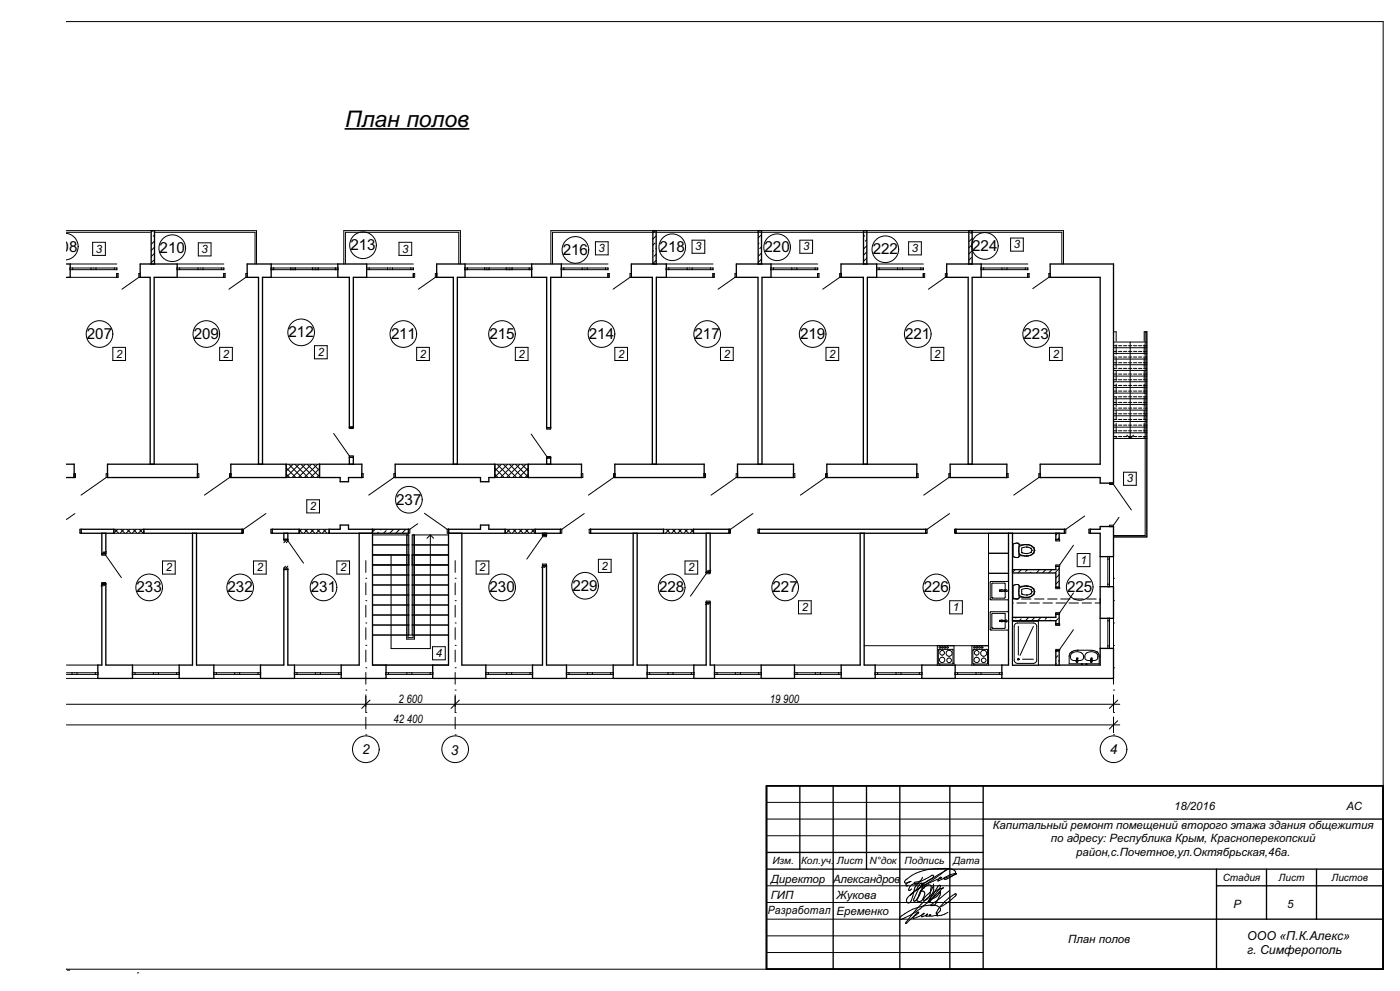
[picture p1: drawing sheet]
<svg xmlns="http://www.w3.org/2000/svg" width="420mm" height="297mm" viewBox="0 0 420 297" stroke-linecap="round" stroke-linejoin="round" font-family="sans-serif">
<defs><g id="words">
<text font-size="6.9" x="103.6" y="37.9">План полов</text>
<g font-size="4.6">
<text x="15.7" y="75.4">208</text>
<text x="47.9" y="75.9">210</text>
<text x="105.1" y="75">213</text>
<text x="168.8" y="76.4">216</text>
<text x="197.9" y="75.6">218</text>
<text x="229.3" y="75.6">220</text>
<text x="261.8" y="76.2">222</text>
<text x="291.7" y="75.2">224</text>
<text x="26.1" y="101.6">207</text>
<text x="58.1" y="101.6">209</text>
<text x="86.6" y="101.1">212</text>
<text x="117.4" y="101.6">211</text>
<text x="146.8" y="101.6">215</text>
<text x="176.7" y="101.6">214</text>
<text x="208.4" y="101.6">217</text>
<text x="240" y="101.6">219</text>
<text x="271.5" y="101.6">221</text>
<text x="307.1" y="101.6">223</text>
<text x="118.9" y="151.2">237</text>
<text x="41" y="177.5">233</text>
<text x="68.3" y="177.5">232</text>
<text x="93.3" y="177.5">231</text>
<text x="146.9" y="177.5">230</text>
<text x="171.7" y="177">229</text>
<text x="197.7" y="177.5">228</text>
<text x="231.8" y="177.5">227</text>
<text x="277.1" y="177.5">226</text>
<text x="320.1" y="177.4">225</text>
</g>
<g font-size="4.1">
<text x="108.6" y="225.9">2</text>
<text x="135.2" y="226.3">3</text>
<text x="332.9" y="225.9">4</text>
</g>
<g font-size="3.7">
<text x="374.1" y="281.8">ООО «П.К.Алекс»</text>
<text x="374.1" y="286">г. Симферополь</text>
</g>
<g font-size="3.5">
<text x="119.6" y="210.6">2 600</text>
<text x="230.9" y="210.6">19 900</text>
<text x="118" y="216.7">42 400</text>
</g>
<g font-size="3.4">
<text x="28.8" y="75.7">3</text>
<text x="60.5" y="75.8">3</text>
<text x="120.7" y="75.7">3</text>
<text x="179.6" y="75.5">3</text>
<text x="208.6" y="75">3</text>
<text x="240.9" y="75">3</text>
<text x="273.5" y="75.5">3</text>
<text x="304.1" y="74.4">3</text>
<text x="34.8" y="107.2">2</text>
<text x="66.9" y="107.2">2</text>
<text x="95.3" y="106.7">2</text>
<text x="126" y="107.2">2</text>
<text x="155.6" y="107.2">2</text>
<text x="185.4" y="107.2">2</text>
<text x="217.1" y="107.2">2</text>
<text x="248.8" y="107.2">2</text>
<text x="280.3" y="107.2">2</text>
<text x="315.8" y="107.2">2</text>
<text x="338" y="144.6">3</text>
<text x="93" y="152.9">2</text>
<text x="49.7" y="171.2">2</text>
<text x="77" y="171.2">2</text>
<text x="102" y="171.2">2</text>
<text x="143.8" y="171.2">2</text>
<text x="180.5" y="170.7">2</text>
<text x="206.5" y="171.2">2</text>
<text x="324.1" y="169">1</text>
<text x="240.5" y="183.1">2</text>
<text x="285.9" y="183.1">1</text>
<text x="130.7" y="196.9">4</text>
<text x="352.2" y="242.7">18/2016</text>
<text x="403.9" y="242.7">АС</text>
<text x="297.9" y="248.5">Капитальный ремонт помещений второго этажа здания общежития</text>
<text x="315.2" y="252.5">по адресу: Республика Крым, Красноперекопский</text>
<text x="322.8" y="256.4">район,с.Почетное,ул.Октябрьская,46а.</text>
<text x="231.2" y="264.6">Директор Александров</text>
<text x="231.2" y="269.4">ГИП</text>
<text x="251" y="269.5">Жукова</text>
<text x="230.3" y="274.1">Разработал</text>
<text x="251" y="274.1">Еременко</text>
<text x="370.1" y="272.1">Р</text>
<text x="386.1" y="272.1">5</text>
<text x="320.4" y="282.7">План полов</text>
</g>
<g font-size="3">
<text x="231.7" y="259">Изм.</text>
<text x="240.3" y="259">Кол.уч.</text>
<text x="251.1" y="259">Лист</text>
<text x="260.9" y="259">N°док</text>
<text x="271.3" y="259">Подпись</text>
<text x="286" y="259">Дата</text>
<text x="366.8" y="264">Стадия</text>
<text x="383.6" y="264">Лист</text>
<text x="399.5" y="264">Листов</text>
</g>
<text font-size="1.4" fill="#fff" x="19.8" y="292.1">GSPublisherEngine 0.43.100.64</text>
</g></defs>
<path d="M41.6 291.5l-.4 .1" fill="none" stroke="#000" stroke-width=".3"/>
<path d="M89.8 158.6h9v1.2h-9z" fill-rule="evenodd" fill="#fff"/>
<g fill="none" stroke="#000" stroke-width=".3">
<path d="M89.8 158.8l1 1M89.8 158.6h9v1.2h-9zM90.5 158.6l-.7 .8M91.4 158.6l1.2 1.2M92.3 158.6l-1.2 1.2M93.2 158.6l1.2 1.2M94.2 158.6l-1.2 1.2M95.1 158.6l1.2 1.2M96 158.6l-1.2 1.2M96.9 158.6l1.2 1.2M97.9 158.6l-1.2 1.2M98.7 158.6h.1"/>
<path d="M98.8 159.6l-.3 .2"/>
</g>
<path d="M199.1 158.6h9v1.2h-9z" fill-rule="evenodd" fill="#fff"/>
<path d="M199.1 159.6l.1 .2M199.1 158.6h9v1.2h-9zM199.9 158.6l1.2 1.2M200.8 158.6l-1.2 1.2M201.7 158.6l1.2 1.2M202.7 158.6l-1.2 1.2M203.5 158.6l1.2 1.2M204.5 158.6l-1.2 1.2M205.4 158.6l1.2 1.2M206.3 158.6l-1.2 1.2M207.2 158.6l.9 .9M208.1 158.7l-1.1 1.1" fill="none" stroke="#000" stroke-width=".3"/>
<path d="M85.9 139.1h10v4h-10z" fill-rule="evenodd" fill="#fff"/>
<g fill="none" stroke="#000" stroke-width=".3">
<path d="M85.9 139.1h10v4h-10zM86.1 139.1l-.2 .3M86.6 139.1l4 4M87.9 139.1l-2 2.1M88.4 139.1l4 4M89.8 139.1l-3.9 4M90.3 139.1l4 4M91.6 139.1l-4 4M92.1 139.1l3.8 3.8M93.5 139.1l-4 4M94 139.1l1.9 1.9M95.3 139.1l-4 4"/>
<path d="M95.8 139.1l.1 .1M85.9 140.2l2.9 2.9M85.9 142l1 1.1M95.9 142.2l-.9 .9M95.9 140.4l-2.8 2.7"/>
</g>
<path d="M148.5 139.1h10v4h-10z" fill-rule="evenodd" fill="#fff"/>
<g fill="none" stroke="#000" stroke-width=".3">
<path d="M148.5 139.1h10v4h-10zM148.6 139.1l-.1 .2M149.1 139.1l4 4M150.5 139.1l-2 2M151 139.1l4 4M152.3 139.1l-3.8 3.9M152.8 139.1l4 4M154.1 139.1l-4 4M154.6 139.1l3.9 3.8M156 139.1l-4 4M156.5 139.1l2 2M157.8 139.1l-4 4"/>
<path d="M158.3 139.1l.2 .2M148.5 140.3l2.8 2.8M148.5 142.1l.9 1M158.5 142.2l-1 .9M158.5 140.3l-2.8 2.8"/>
</g>
<path d="M151.6 158.6h9v1.2h-9z" fill-rule="evenodd" fill="#fff"/>
<path d="M151.6 158.6h9v1.2h-9zM152.1 158.6l1.2 1.2M153 158.6l-1.2 1.2M153.9 158.6l1.2 1.2M154.9 158.6l-1.2 1.2M155.7 158.6l1.2 1.2M156.7 158.6l-1.2 1.2M157.6 158.6l1.2 1.2M158.5 158.6l-1.2 1.2M159.4 158.6l1.2 1.2M160.4 158.6l-1.2 1.2" fill="none" stroke="#000" stroke-width=".3"/>
<path d="M34.2 158.6h9v1.2h-9z" fill-rule="evenodd" fill="#fff"/>
<path d="M34.2 158.6h9v1.2h-9zM34.4 158.6l1.2 1.2M35.4 158.6l-1.2 1.2M36.2 158.6l1.2 1.2M37.2 158.6l-1.2 1.2M38.1 158.6l1.2 1.2M39 158.6l-1.2 1.2M39.9 158.6l1.2 1.2M40.9 158.6l-1.2 1.2M41.8 158.6l1.2 1.2M42.7 158.6l-1.2 1.2" fill="none" stroke="#000" stroke-width=".3"/>
<g fill="#fff">
<path d="M294.4 79.1h14v4h-14z" fill-rule="evenodd"/>
<path d="M263 79.1h14v4h-14z" fill-rule="evenodd"/>
<path d="M231.3 79.1h14v4h-14z" fill-rule="evenodd"/>
<path d="M199.9 79.1h14v4h-14z" fill-rule="evenodd"/>
<path d="M168.4 79.1h14v4h-14z" fill-rule="evenodd"/>
<path d="M139.5 79.1h20v4h-20z" fill-rule="evenodd"/>
<path d="M110 79.1h14v4h-14z" fill-rule="evenodd"/>
<path d="M81.4 79.1h20v4h-20z" fill-rule="evenodd"/>
<path d="M53.2 79.1h14v4h-14z" fill-rule="evenodd"/>
<path d="M21.1 79.1h14v4h-14z" fill-rule="evenodd"/>
</g>
<g fill="none" stroke="#000" stroke-width=".4">
<path d="M19.9 79.1h1.2v4h-1.2M45.1 79.1h-3v4h3M46.3 79.1h6.9v4h-6.9M195.7 79.1h-6.3v4h6.3M196.9 79.1h3v4h-3M227.4 79.1h-6.5v4h6.5M228.6 79.1h2.7v4h-2.7M259 79.1h-6.7v4h6.7M260.2 79.1h2.8v4h-2.8M290.5 79.1h-6.5v4h6.5M291.7 79.1h2.7v4h-2.7M334.1 79.1h-19v4h15"/>
<path d="M77.6 83.1h-3.4v-4h7.2v4h-2.6M104.8 83.1h-3.4v-4h8.6v4h-4M136 83.1h-5v-4h8.5v4h-2.3M164 83.1h-4.5v-4h8.9v4h-3.2"/>
</g>
<path d="M294.4 79.1h14M294.4 83.1h14" fill="none" stroke="#000" stroke-width=".3"/>
<g fill="#fff">
<path d="M294.4 80.3h.7v.5h-.7z" fill-rule="evenodd"/>
<path d="M300.6 80.3h.8v.5h-.8z" fill-rule="evenodd"/>
<path d="M295.1 80.3h5.5v.5h-5.5z" fill-rule="evenodd"/>
<path d="M301.4 80.3h.7v.5h-.7z" fill-rule="evenodd"/>
<path d="M307.6 80.3h.8v.5h-.8z" fill-rule="evenodd"/>
<path d="M302.1 80.3h5.5v.5h-5.5z" fill-rule="evenodd"/>
</g>
<path d="M263 79.1h14M263 83.1h14M294.4 80.3h14M294.4 80.8h14M295.1 80.3v.5M300.6 80.3v.5M302.1 80.3v.5M307.6 80.3v.5" fill="none" stroke="#000" stroke-width=".3"/>
<path d="M294.4 80.3v.5M308.4 80.3v.5" fill="none" stroke="#000" stroke-width=".4"/>
<g fill="#fff">
<path d="M263 80.3h.8v.5h-.8z" fill-rule="evenodd"/>
<path d="M269.3 80.3h.7v.5h-.7z" fill-rule="evenodd"/>
<path d="M263.8 80.3h5.5v.5h-5.5z" fill-rule="evenodd"/>
<path d="M270 80.3h.8v.5h-.8z" fill-rule="evenodd"/>
<path d="M276.3 80.3h.7v.5h-.7z" fill-rule="evenodd"/>
<path d="M270.8 80.3h5.5v.5h-5.5z" fill-rule="evenodd"/>
</g>
<path d="M231.3 79.1h14M231.3 83.1h14M263 80.3h14M263 80.8h14M263.8 80.3v.5M269.3 80.3v.5M270.8 80.3v.5M276.3 80.3v.5" fill="none" stroke="#000" stroke-width=".3"/>
<path d="M263 80.3v.5M277 80.3v.5" fill="none" stroke="#000" stroke-width=".4"/>
<g fill="#fff">
<path d="M231.3 80.3h.8v.5h-.8z" fill-rule="evenodd"/>
<path d="M237.6 80.3h.7v.5h-.7z" fill-rule="evenodd"/>
<path d="M232.1 80.3h5.5v.5h-5.5z" fill-rule="evenodd"/>
<path d="M238.3 80.3h.8v.5h-.8z" fill-rule="evenodd"/>
<path d="M244.6 80.3h.7v.5h-.7z" fill-rule="evenodd"/>
<path d="M239.1 80.3h5.5v.5h-5.5z" fill-rule="evenodd"/>
</g>
<path d="M199.9 79.1h14M199.9 83.1h14M231.3 80.3h14M231.3 80.8h14M232.1 80.3v.5M237.6 80.3v.5M239.1 80.3v.5M244.6 80.3v.5" fill="none" stroke="#000" stroke-width=".3"/>
<path d="M231.3 80.3v.5M245.3 80.3v.5" fill="none" stroke="#000" stroke-width=".4"/>
<g fill="#fff">
<path d="M199.9 80.3h.8v.5h-.8z" fill-rule="evenodd"/>
<path d="M206.2 80.3h.7v.5h-.7z" fill-rule="evenodd"/>
<path d="M200.7 80.3h5.5v.5h-5.5z" fill-rule="evenodd"/>
<path d="M206.9 80.3h.8v.5h-.8z" fill-rule="evenodd"/>
<path d="M213.2 80.3h.7v.5h-.7z" fill-rule="evenodd"/>
<path d="M207.7 80.3h5.5v.5h-5.5z" fill-rule="evenodd"/>
</g>
<path d="M168.4 79.1h14M168.4 83.1h14M199.9 80.3h14M199.9 80.8h14M200.7 80.3v.5M206.2 80.3v.5M207.7 80.3v.5M213.2 80.3v.5" fill="none" stroke="#000" stroke-width=".3"/>
<path d="M199.9 80.3v.5M213.9 80.3v.5" fill="none" stroke="#000" stroke-width=".4"/>
<g fill="#fff">
<path d="M168.4 80.3h.8v.5h-.8z" fill-rule="evenodd"/>
<path d="M174.7 80.3h.7v.5h-.7z" fill-rule="evenodd"/>
<path d="M169.2 80.3h5.5v.5h-5.5z" fill-rule="evenodd"/>
<path d="M175.4 80.3h.8v.5h-.8z" fill-rule="evenodd"/>
<path d="M181.7 80.3h.7v.5h-.7z" fill-rule="evenodd"/>
<path d="M176.2 80.3h5.5v.5h-5.5z" fill-rule="evenodd"/>
</g>
<path d="M139.5 79.1h20M139.5 83.1h20M168.4 80.3h14M168.4 80.8h14M169.2 80.3v.5M174.7 80.3v.5M176.2 80.3v.5M181.7 80.3v.5" fill="none" stroke="#000" stroke-width=".3"/>
<path d="M168.4 80.3v.5M182.4 80.3v.5" fill="none" stroke="#000" stroke-width=".4"/>
<g fill="#fff">
<path d="M139.5 80.3h.8v.5h-.8z" fill-rule="evenodd"/>
<path d="M145.4 80.3h.7v.5h-.7z" fill-rule="evenodd"/>
<path d="M140.3 80.3h5.1v.5h-5.1z" fill-rule="evenodd"/>
<path d="M146.1 80.3h.6v.5h-.6z" fill-rule="evenodd"/>
<path d="M151.9 80.3h.8v.5h-.8z" fill-rule="evenodd"/>
<path d="M146.7 80.3h5.2v.5h-5.2z" fill-rule="evenodd"/>
<path d="M152.7 80.3h.9v.5h-.9z" fill-rule="evenodd"/>
<path d="M158.8 80.3h.7v.5h-.7z" fill-rule="evenodd"/>
<path d="M153.6 80.3h5.2v.5h-5.2z" fill-rule="evenodd"/>
</g>
<path d="M139.5 80.3h.8v.5h-.8M145.4 80.3h1.3v.5h-1.3zM151.9 80.3h1.7v.5h-1.7zM159.5 80.3h-.7v.5h.7" fill="none" stroke="#000" stroke-width=".35"/>
<path d="M110 79.1h14M110 83.1h14M140.3 80.3h5.1M140.3 80.8h5.1M146.7 80.3h5.2M146.7 80.8h5.2M153.6 80.3h5.2M153.6 80.8h5.2" fill="none" stroke="#000" stroke-width=".3"/>
<path d="M139.5 80.3v.5M159.5 80.3v.5" fill="none" stroke="#000" stroke-width=".4"/>
<g fill="#fff">
<path d="M110 80.3h.8v.5h-.8z" fill-rule="evenodd"/>
<path d="M116.3 80.3h.7v.5h-.7z" fill-rule="evenodd"/>
<path d="M110.8 80.3h5.5v.5h-5.5z" fill-rule="evenodd"/>
<path d="M117 80.3h.8v.5h-.8z" fill-rule="evenodd"/>
<path d="M123.3 80.3h.7v.5h-.7z" fill-rule="evenodd"/>
<path d="M117.8 80.3h5.5v.5h-5.5z" fill-rule="evenodd"/>
</g>
<path d="M81.4 79.1h20M81.4 83.1h20M110 80.3h14M110 80.8h14M110.8 80.3v.5M116.3 80.3v.5M117.8 80.3v.5M123.3 80.3v.5" fill="none" stroke="#000" stroke-width=".3"/>
<path d="M110 80.3v.5M124 80.3v.5" fill="none" stroke="#000" stroke-width=".4"/>
<g fill="#fff">
<path d="M81.4 80.3h.7v.5h-.7z" fill-rule="evenodd"/>
<path d="M87.2 80.3h.7v.5h-.7z" fill-rule="evenodd"/>
<path d="M82.1 80.3h5.1v.5h-5.1z" fill-rule="evenodd"/>
<path d="M87.9 80.3h.7v.5h-.7z" fill-rule="evenodd"/>
<path d="M93.7 80.3h.9v.5h-.9z" fill-rule="evenodd"/>
<path d="M88.6 80.3h5.1v.5h-5.1z" fill-rule="evenodd"/>
<path d="M94.6 80.3h.9v.5h-.9z" fill-rule="evenodd"/>
<path d="M100.6 80.3h.8v.5h-.8z" fill-rule="evenodd"/>
<path d="M95.5 80.3h5.1v.5h-5.1z" fill-rule="evenodd"/>
</g>
<path d="M81.4 80.3h.7v.5h-.7M87.2 80.3h1.4v.5h-1.4zM93.7 80.3h1.8v.5h-1.8zM101.4 80.3h-.8v.5h.8" fill="none" stroke="#000" stroke-width=".35"/>
<path d="M53.2 79.1h14M53.2 83.1h14M82.1 80.3h5.1M82.1 80.8h5.1M88.6 80.3h5.1M88.6 80.8h5.1M95.5 80.3h5.1M95.5 80.8h5.1" fill="none" stroke="#000" stroke-width=".3"/>
<path d="M81.4 80.3v.5M101.4 80.3v.5" fill="none" stroke="#000" stroke-width=".4"/>
<g fill="#fff">
<path d="M53.2 80.3h.7v.5h-.7z" fill-rule="evenodd"/>
<path d="M59.4 80.3h.8v.5h-.8z" fill-rule="evenodd"/>
<path d="M53.9 80.3h5.5v.5h-5.5z" fill-rule="evenodd"/>
<path d="M60.2 80.3h.7v.5h-.7z" fill-rule="evenodd"/>
<path d="M66.4 80.3h.8v.5h-.8z" fill-rule="evenodd"/>
<path d="M60.9 80.3h5.5v.5h-5.5z" fill-rule="evenodd"/>
</g>
<path d="M21.1 79.1h14M21.1 83.1h14M53.2 80.3h14M53.2 80.8h14M53.9 80.3v.5M59.4 80.3v.5M60.9 80.3v.5M66.4 80.3v.5" fill="none" stroke="#000" stroke-width=".3"/>
<path d="M53.2 80.3v.5M67.2 80.3v.5" fill="none" stroke="#000" stroke-width=".4"/>
<g fill="#fff">
<path d="M21.1 80.3h.7v.5h-.7z" fill-rule="evenodd"/>
<path d="M27.3 80.3h.8v.5h-.8z" fill-rule="evenodd"/>
<path d="M21.8 80.3h5.5v.5h-5.5z" fill-rule="evenodd"/>
<path d="M28.1 80.3h.7v.5h-.7z" fill-rule="evenodd"/>
<path d="M34.3 80.3h.8v.5h-.8z" fill-rule="evenodd"/>
<path d="M28.8 80.3h5.5v.5h-5.5z" fill-rule="evenodd"/>
</g>
<path d="M21.1 80.3h14M21.1 80.8h14M21.8 80.3v.5M27.3 80.3v.5M28.8 80.3v.5M34.3 80.3v.5" fill="none" stroke="#000" stroke-width=".3"/>
<path d="M21.1 80.3v.5M35.1 80.3v.5" fill="none" stroke="#000" stroke-width=".4"/>
<path d="M308.8 83.1l.2 1.8 .8 1.6" fill="none" stroke="#fff" stroke-width=".3"/>
<g fill="#fff">
<path d="M308.4 82h.4v1.1h-.4z" fill-rule="evenodd"/>
<path d="M314.7 82h.4v1.1h-.4z" fill-rule="evenodd"/>
</g>
<path d="M308.4 82h.4v1.1h-.4zM314.7 82h.4v1.1h-.4zM314.7 83.1l-4.9 3.4" fill="none" stroke="#000" stroke-width=".3"/>
<path d="M308.4 82v1.1M315.1 82v1.1" fill="none" stroke="#000" stroke-width=".4"/>
<path d="M277.4 83.1l.3 1.9 .8 1.7" fill="none" stroke="#fff" stroke-width=".3"/>
<g fill="#fff">
<path d="M277 82h.4v1.1h-.4z" fill-rule="evenodd"/>
<path d="M283.6 82h.4v1.1h-.4z" fill-rule="evenodd"/>
</g>
<path d="M277 82h.4v1.1h-.4zM283.6 82h.4v1.1h-.4zM283.6 83.1l-5.1 3.6" fill="none" stroke="#000" stroke-width=".3"/>
<path d="M277 82v1.1M284 82v1.1" fill="none" stroke="#000" stroke-width=".4"/>
<path d="M245.7 83.1l.3 1.9 .8 1.7" fill="none" stroke="#fff" stroke-width=".3"/>
<g fill="#fff">
<path d="M245.3 82h.4v1.1h-.4z" fill-rule="evenodd"/>
<path d="M251.9 82h.4v1.1h-.4z" fill-rule="evenodd"/>
</g>
<path d="M245.3 82h.4v1.1h-.4zM251.9 82h.4v1.1h-.4zM251.9 83.1l-5.1 3.6" fill="none" stroke="#000" stroke-width=".3"/>
<path d="M245.3 82v1.1M252.3 82v1.1" fill="none" stroke="#000" stroke-width=".4"/>
<path d="M214.3 83.1l.3 1.9 .8 1.7" fill="none" stroke="#fff" stroke-width=".3"/>
<g fill="#fff">
<path d="M213.9 82h.4v1.1h-.4z" fill-rule="evenodd"/>
<path d="M220.5 82h.4v1.1h-.4z" fill-rule="evenodd"/>
</g>
<path d="M213.9 82h.4v1.1h-.4zM220.5 82h.4v1.1h-.4zM220.5 83.1l-5.1 3.6" fill="none" stroke="#000" stroke-width=".3"/>
<path d="M213.9 82v1.1M220.9 82v1.1" fill="none" stroke="#000" stroke-width=".4"/>
<path d="M182.8 83.1l.3 1.9 .8 1.7" fill="none" stroke="#fff" stroke-width=".3"/>
<g fill="#fff">
<path d="M182.4 82h.4v1.1h-.4z" fill-rule="evenodd"/>
<path d="M189 82h.4v1.1h-.4z" fill-rule="evenodd"/>
</g>
<path d="M182.4 82h.4v1.1h-.4zM189 82h.4v1.1h-.4zM189 83.1l-5.1 3.6" fill="none" stroke="#000" stroke-width=".3"/>
<path d="M182.4 82v1.1M189.4 82v1.1" fill="none" stroke="#000" stroke-width=".4"/>
<path d="M124.4 83.1l.3 1.9 .8 1.7" fill="none" stroke="#fff" stroke-width=".3"/>
<g fill="#fff">
<path d="M124 82h.4v1.1h-.4z" fill-rule="evenodd"/>
<path d="M130.6 82h.4v1.1h-.4z" fill-rule="evenodd"/>
</g>
<path d="M124 82h.4v1.1h-.4zM130.6 82h.4v1.1h-.4zM130.6 83.1l-5.1 3.6" fill="none" stroke="#000" stroke-width=".3"/>
<path d="M124 82v1.1M131 82v1.1" fill="none" stroke="#000" stroke-width=".4"/>
<path d="M67.6 83.1l.2 1.9 .9 1.7" fill="none" stroke="#fff" stroke-width=".3"/>
<g fill="#fff">
<path d="M67.2 82h.4v1.1h-.4z" fill-rule="evenodd"/>
<path d="M73.8 82h.4v1.1h-.4z" fill-rule="evenodd"/>
</g>
<path d="M67.2 82h.4v1.1h-.4zM73.8 82h.4v1.1h-.4zM73.8 83.1l-5.1 3.6" fill="none" stroke="#000" stroke-width=".3"/>
<path d="M67.2 82v1.1M74.2 82v1.1" fill="none" stroke="#000" stroke-width=".4"/>
<path d="M35.5 83.1l.2 1.9 .9 1.7" fill="none" stroke="#fff" stroke-width=".3"/>
<g fill="#fff">
<path d="M35.1 82h.4v1.1h-.4z" fill-rule="evenodd"/>
<path d="M41.7 82h.4v1.1h-.4z" fill-rule="evenodd"/>
</g>
<path d="M35.1 82h.4v1.1h-.4zM41.7 82h.4v1.1h-.4zM41.7 83.1l-5.1 3.6" fill="none" stroke="#000" stroke-width=".3"/>
<g fill="none" stroke="#000" stroke-width=".4">
<path d="M35.1 82v1.1M42.1 82v1.1M19.9 139.1h2.4v4h-2.4M32.3 139.1h27v4h-27zM85.9 139.1h-16.6v4h16.6M95.9 139.1h12.7v4h-4M148.5 139.1h-29.9v4h25.6M158.5 139.1h16v4h-16M184.5 139.1h26.8v4h-26.8zM221.3 139.1h16.8v4h-16.8zM248.1 139.1h27v4h-27zM285.1 139.1h17v4h-17z"/>
<path d="M330.1 139.1h-18v4h18M95.9 143.1h6.2M146.7 143.1h1.8"/>
</g>
<path d="M302.5 143.1a9.2 9.2 0 0 0 1.6 5.3" fill="none" stroke="#fff" stroke-width=".3"/>
<g fill="#fff">
<path d="M302.1 142h.4v1.1h-.4z" fill-rule="evenodd"/>
<path d="M311.7 142h.4v1.1h-.4z" fill-rule="evenodd"/>
</g>
<path d="M302.1 142h.4v1.1h-.4zM311.7 142h.4v1.1h-.4zM311.7 143.1l-7.6 5.3" fill="none" stroke="#000" stroke-width=".3"/>
<path d="M302.1 142v1.1M312.1 142v1.1" fill="none" stroke="#000" stroke-width=".4"/>
<path d="M275.5 143.1a9.2 9.2 0 0 0 1.6 5.3" fill="none" stroke="#fff" stroke-width=".3"/>
<g fill="#fff">
<path d="M275.1 142h.4v1.1h-.4z" fill-rule="evenodd"/>
<path d="M284.7 142h.4v1.1h-.4z" fill-rule="evenodd"/>
</g>
<path d="M275.1 142h.4v1.1h-.4zM284.7 142h.4v1.1h-.4zM284.7 143.1l-7.6 5.3" fill="none" stroke="#000" stroke-width=".3"/>
<path d="M275.1 142v1.1M285.1 142v1.1" fill="none" stroke="#000" stroke-width=".4"/>
<path d="M238.5 143.1a9.2 9.2 0 0 0 1.6 5.3" fill="none" stroke="#fff" stroke-width=".3"/>
<g fill="#fff">
<path d="M238.1 142h.4v1.1h-.4z" fill-rule="evenodd"/>
<path d="M247.7 142h.4v1.1h-.4z" fill-rule="evenodd"/>
</g>
<path d="M238.1 142h.4v1.1h-.4zM247.7 142h.4v1.1h-.4zM247.7 143.1l-7.6 5.3" fill="none" stroke="#000" stroke-width=".3"/>
<path d="M238.1 142v1.1M248.1 142v1.1" fill="none" stroke="#000" stroke-width=".4"/>
<path d="M211.7 143.1a9.2 9.2 0 0 0 1.6 5.3" fill="none" stroke="#fff" stroke-width=".3"/>
<g fill="#fff">
<path d="M211.3 142h.4v1.1h-.4z" fill-rule="evenodd"/>
<path d="M220.9 142h.4v1.1h-.4z" fill-rule="evenodd"/>
</g>
<path d="M211.3 142h.4v1.1h-.4zM220.9 142h.4v1.1h-.4zM220.9 143.1l-7.6 5.3" fill="none" stroke="#000" stroke-width=".3"/>
<path d="M211.3 142v1.1M221.3 142v1.1" fill="none" stroke="#000" stroke-width=".4"/>
<path d="M174.9 143.1a9.2 9.2 0 0 0 1.6 5.3" fill="none" stroke="#fff" stroke-width=".3"/>
<g fill="#fff">
<path d="M174.5 142h.4v1.1h-.4z" fill-rule="evenodd"/>
<path d="M184.1 142h.4v1.1h-.4z" fill-rule="evenodd"/>
</g>
<path d="M174.5 142h.4v1.1h-.4zM184.1 142h.4v1.1h-.4zM184.1 143.1l-7.6 5.3" fill="none" stroke="#000" stroke-width=".3"/>
<path d="M148.5 139.1v4M158.5 139.1v4M174.5 142v1.1M184.5 142v1.1" fill="none" stroke="#000" stroke-width=".4"/>
<path d="M22.7 143.1a9.2 9.2 0 0 0 1.6 5.3" fill="none" stroke="#fff" stroke-width=".3"/>
<g fill="#fff">
<path d="M22.3 142h.4v1.1h-.4z" fill-rule="evenodd"/>
<path d="M31.9 142h.4v1.1h-.4z" fill-rule="evenodd"/>
</g>
<path d="M22.3 142h.4v1.1h-.4zM31.9 142h.4v1.1h-.4zM31.9 143.1l-7.6 5.3" fill="none" stroke="#000" stroke-width=".3"/>
<path d="M22.3 142v1.1M32.3 142v1.1" fill="none" stroke="#000" stroke-width=".4"/>
<path d="M109 143.1a9.2 9.2 0 0 0 1.6 5.3" fill="none" stroke="#fff" stroke-width=".3"/>
<g fill="#fff">
<path d="M108.6 142h.4v1.1h-.4z" fill-rule="evenodd"/>
<path d="M118.2 142h.4v1.1h-.4z" fill-rule="evenodd"/>
</g>
<path d="M108.6 142h.4v1.1h-.4zM118.2 142h.4v1.1h-.4zM118.2 143.1l-7.6 5.3" fill="none" stroke="#000" stroke-width=".3"/>
<path d="M108.6 142v1.1M118.6 142v1.1" fill="none" stroke="#000" stroke-width=".4"/>
<path d="M59.7 143.1a9.2 9.2 0 0 0 1.6 5.3" fill="none" stroke="#fff" stroke-width=".3"/>
<g fill="#fff">
<path d="M59.3 142h.4v1.1h-.4z" fill-rule="evenodd"/>
<path d="M68.9 142h.4v1.1h-.4z" fill-rule="evenodd"/>
</g>
<path d="M59.3 142h.4v1.1h-.4zM68.9 142h.4v1.1h-.4zM68.9 143.1l-7.6 5.3" fill="none" stroke="#000" stroke-width=".3"/>
<path d="M85.9 139.1v4M95.9 139.1v4M34.2 158.6h-9.8v1.2h9.8M43.2 158.6h29.5v1.2h-29.5M59.3 142v1.1M69.3 142v1.1M89.8 158.6h-8.1v1.2h8.1M98.8 158.6h3.3M104.6 158.6h7.2v1.2h-13" fill="none" stroke="#000" stroke-width=".4"/>
<path d="M22.5 153.9l1.2 2.6 .3 2.1" fill="none" stroke="#fff" stroke-width=".3"/>
<path d="M24 158.6h.4v1.2h-.4z" fill-rule="evenodd" fill="#fff"/>
<path d="M22.5 153.9l-2.6 1.8M24 158.6h.4v1.2h-.4z" fill="none" stroke="#000" stroke-width=".3"/>
<path d="M24.4 158.6v1.2M34.2 158.6v1.2M43.2 158.6v1.2" fill="none" stroke="#000" stroke-width=".4"/>
<path d="M79.8 153.9l1.2 2.6 .3 2.1" fill="none" stroke="#fff" stroke-width=".3"/>
<g fill="#fff">
<path d="M81.3 158.6h.4v1.2h-.4z" fill-rule="evenodd"/>
<path d="M72.7 158.6h.4v1.2h-.4z" fill-rule="evenodd"/>
</g>
<path d="M72.7 158.6h.4v1.2h-.4zM79.8 153.9l-6.7 4.7M81.3 158.6h.4v1.2h-.4z" fill="none" stroke="#000" stroke-width=".3"/>
<path d="M30.6 159.8h1.2v6.2h-1.2zM72.7 158.6v1.2M81.7 158.6v1.2M89.8 158.6v1.2M98.8 158.6v1.2M30.6 199.3v-24.3h1.2v24.3" fill="none" stroke="#000" stroke-width=".4"/>
<path d="M36.4 173.1l-2.6 1.2-2.1 .3" fill="none" stroke="#fff" stroke-width=".3"/>
<g fill="#fff">
<path d="M30.6 174.6h1.1v.4h-1.1z" fill-rule="evenodd"/>
<path d="M30.6 166h1.1v.4h-1.1z" fill-rule="evenodd"/>
</g>
<path d="M30.6 166h1.1v.4h-1.1zM30.6 174.6h1.1v.4h-1.1zM31.7 166.4l4.7 6.7" fill="none" stroke="#000" stroke-width=".3"/>
<path d="M85.2 159.8h1.2v1.9h-1.2zM30.6 175h1.1M30.6 166h1.1M57.8 199.3v-39.5h1.2v39.5M85.2 199.3v-28.6h1.2v28.6" fill="none" stroke="#000" stroke-width=".4"/>
<path d="M91.1 168.8l-1.9 1-2.8 .5" fill="none" stroke="#fff" stroke-width=".3"/>
<g fill="#fff">
<path d="M85.2 170.3h1.2v.4h-1.2z" fill-rule="evenodd"/>
<path d="M85.2 161.7h1.2v.4h-1.2z" fill-rule="evenodd"/>
</g>
<path d="M85.2 161.7h1.2v.4h-1.2zM85.2 170.3h1.2v.4h-1.2zM86.4 162.1l4.7 6.7" fill="none" stroke="#000" stroke-width=".3"/>
<path d="M162.8 159.8h1.2v.6h-1.2zM85.2 170.7h1.2M85.2 161.7h1.2M107.8 199.3v-39.5h4v39.5M134.6 199.3v-39.5h4v39.5M162.8 199.3v-29.9h1.2v29.9" fill="none" stroke="#000" stroke-width=".4"/>
<path d="M158 167.6l2.6 1.2 2.2 .2" fill="none" stroke="#fff" stroke-width=".3"/>
<g fill="#fff">
<path d="M162.8 169h1.1v.4h-1.1z" fill-rule="evenodd"/>
<path d="M162.8 160.4h1.1v.4h-1.1z" fill-rule="evenodd"/>
</g>
<path d="M162.8 160.4h1.1v.4h-1.1zM162.8 169h1.1v.4h-1.1zM162.8 160.8l-4.8 6.8" fill="none" stroke="#000" stroke-width=".3"/>
<path d="M211.9 159.8h1.2v11.7h-1.2zM162.8 169.4h1.1M162.8 160.4h1.1M190 199.3v-39.5h1.2v39.5M211.9 199.3v-18.8h1.2v18.8" fill="none" stroke="#000" stroke-width=".4"/>
<path d="M207.1 178.7l1.9 1 2.9 .4" fill="none" stroke="#fff" stroke-width=".3"/>
<g fill="#fff">
<path d="M211.9 180.1h1.1v.4h-1.1z" fill-rule="evenodd"/>
<path d="M211.9 171.5h1.1v.4h-1.1z" fill-rule="evenodd"/>
</g>
<path d="M211.9 171.5h1.1v.4h-1.1zM211.9 171.9l-4.8 6.8M211.9 180.1h1.1v.4h-1.1z" fill="none" stroke="#000" stroke-width=".3"/>
<path d="M211.9 171.5h1.1M211.9 180.5h1.1M258.1 199.3v-39.5h1.2v39.5M302.6 199.3v-39.5h1.2v39.5" fill="none" stroke="#000" stroke-width=".4"/>
<g fill="#fff">
<path d="M19.9 199.3h9.5v4h-9.5z" fill-rule="evenodd"/>
<path d="M39.8 199.3h14v4h-14z" fill-rule="evenodd"/>
<path d="M64.2 199.3h14v4h-14z" fill-rule="evenodd"/>
<path d="M88.4 199.3h14v4h-14z" fill-rule="evenodd"/>
<path d="M115.8 199.3h14v4h-14z" fill-rule="evenodd"/>
<path d="M145.8 199.3h14v4h-14z" fill-rule="evenodd"/>
<path d="M170 199.3h14v4h-14z" fill-rule="evenodd"/>
<path d="M194.2 199.3h14v4h-14z" fill-rule="evenodd"/>
<path d="M214.4 199.3h14v4h-14z" fill-rule="evenodd"/>
<path d="M238.4 199.3h14v4h-14z" fill-rule="evenodd"/>
<path d="M262.6 199.3h14v4h-14z" fill-rule="evenodd"/>
<path d="M286.6 199.3h14v4h-14z" fill-rule="evenodd"/>
</g>
<g fill="none" stroke="#000" stroke-width=".4">
<path d="M30.6 199.3h-1.2v4h10.4v-4h-8M57.8 199.3h-4v4h10.4v-4h-5.2M85.2 199.3h-7v4h10.2v-4h-2M107.8 199.3h-5.4v4h13.4v-4h-4M134.6 199.3h-4.8v4h16v-4h-7.2M162.8 199.3h-3v4h10.2v-4h-6M190 199.3h-6v4h10.2v-4h-3M211.9 199.3h-3.7v4h6.2v-4h-1.3M228.4 199.3h10v4h-10zM258.1 199.3h-5.7v4h10.2v-4h-3.3M276.6 199.3h10v4h-10zM302.6 199.3h-2v4h33.5"/>
<path d="M303.8 199.3h26.3"/>
</g>
<path d="M19.9 199.3h9.5M19.9 203.3h9.5" fill="none" stroke="#000" stroke-width=".3"/>
<g fill="#fff">
<path d="M28.6 201.6h.8v.5h-.8z" fill-rule="evenodd"/>
<path d="M22.4 201.6h.7v.5h-.7z" fill-rule="evenodd"/>
<path d="M23.1 201.6h5.5v.5h-5.5z" fill-rule="evenodd"/>
<path d="M21.6 201.6h.8v.5h-.8z" fill-rule="evenodd"/>
<path d="M19.9 201.6h1.7v.5h-1.7z" fill-rule="evenodd"/>
</g>
<path d="M39.8 199.3h14M19.9 202.1h9.5M19.9 201.6h9.5M21.6 201.6v.5M23.1 201.6v.5M28.6 201.6v.5M39.8 203.3h14" fill="none" stroke="#000" stroke-width=".3"/>
<path d="M29.4 201.6v.5" fill="none" stroke="#000" stroke-width=".4"/>
<g fill="#fff">
<path d="M53 201.6h.8v.5h-.8z" fill-rule="evenodd"/>
<path d="M46.8 201.6h.7v.5h-.7z" fill-rule="evenodd"/>
<path d="M47.5 201.6h5.5v.5h-5.5z" fill-rule="evenodd"/>
<path d="M46 201.6h.8v.5h-.8z" fill-rule="evenodd"/>
<path d="M39.8 201.6h.7v.5h-.7z" fill-rule="evenodd"/>
<path d="M40.5 201.6h5.5v.5h-5.5z" fill-rule="evenodd"/>
</g>
<path d="M64.2 199.3h14M39.8 202.1h14M39.8 201.6h14M40.5 201.6v.5M46 201.6v.5M47.5 201.6v.5M53 201.6v.5M64.2 203.3h14" fill="none" stroke="#000" stroke-width=".3"/>
<path d="M39.8 201.6v.5M53.8 201.6v.5" fill="none" stroke="#000" stroke-width=".4"/>
<g fill="#fff">
<path d="M77.4 201.6h.8v.5h-.8z" fill-rule="evenodd"/>
<path d="M71.2 201.6h.7v.5h-.7z" fill-rule="evenodd"/>
<path d="M71.9 201.6h5.5v.5h-5.5z" fill-rule="evenodd"/>
<path d="M70.4 201.6h.8v.5h-.8z" fill-rule="evenodd"/>
<path d="M64.2 201.6h.7v.5h-.7z" fill-rule="evenodd"/>
<path d="M64.9 201.6h5.5v.5h-5.5z" fill-rule="evenodd"/>
</g>
<path d="M88.4 199.3h14M64.2 202.1h14M64.2 201.6h14M64.9 201.6v.5M70.4 201.6v.5M71.9 201.6v.5M77.4 201.6v.5M88.4 203.3h14" fill="none" stroke="#000" stroke-width=".3"/>
<path d="M64.2 201.6v.5M78.2 201.6v.5" fill="none" stroke="#000" stroke-width=".4"/>
<g fill="#fff">
<path d="M101.6 201.6h.8v.5h-.8z" fill-rule="evenodd"/>
<path d="M95.4 201.6h.7v.5h-.7z" fill-rule="evenodd"/>
<path d="M96.1 201.6h5.5v.5h-5.5z" fill-rule="evenodd"/>
<path d="M94.6 201.6h.8v.5h-.8z" fill-rule="evenodd"/>
<path d="M88.4 201.6h.7v.5h-.7z" fill-rule="evenodd"/>
<path d="M89.1 201.6h5.5v.5h-5.5z" fill-rule="evenodd"/>
</g>
<path d="M115.8 199.3h14M88.4 202.1h14M88.4 201.6h14M89.1 201.6v.5M94.6 201.6v.5M96.1 201.6v.5M101.6 201.6v.5M115.8 203.3h14" fill="none" stroke="#000" stroke-width=".3"/>
<path d="M88.4 201.6v.5M102.4 201.6v.5" fill="none" stroke="#000" stroke-width=".4"/>
<g fill="#fff">
<path d="M129.1 201.6h.7v.5h-.7z" fill-rule="evenodd"/>
<path d="M122.8 201.6h.8v.5h-.8z" fill-rule="evenodd"/>
<path d="M123.6 201.6h5.5v.5h-5.5z" fill-rule="evenodd"/>
<path d="M122.1 201.6h.7v.5h-.7z" fill-rule="evenodd"/>
<path d="M115.8 201.6h.8v.5h-.8z" fill-rule="evenodd"/>
<path d="M116.6 201.6h5.5v.5h-5.5z" fill-rule="evenodd"/>
</g>
<path d="M145.8 199.3h14M115.8 202.1h14M115.8 201.6h14M116.6 201.6v.5M122.1 201.6v.5M123.6 201.6v.5M129.1 201.6v.5M145.8 203.3h14" fill="none" stroke="#000" stroke-width=".3"/>
<path d="M115.8 201.6v.5M129.8 201.6v.5" fill="none" stroke="#000" stroke-width=".4"/>
<g fill="#fff">
<path d="M159 201.6h.8v.5h-.8z" fill-rule="evenodd"/>
<path d="M152.8 201.6h.7v.5h-.7z" fill-rule="evenodd"/>
<path d="M153.5 201.6h5.5v.5h-5.5z" fill-rule="evenodd"/>
<path d="M152 201.6h.8v.5h-.8z" fill-rule="evenodd"/>
<path d="M145.8 201.6h.7v.5h-.7z" fill-rule="evenodd"/>
<path d="M146.5 201.6h5.5v.5h-5.5z" fill-rule="evenodd"/>
</g>
<path d="M170 199.3h14M145.8 202.1h14M145.8 201.6h14M146.5 201.6v.5M152 201.6v.5M153.5 201.6v.5M159 201.6v.5M170 203.3h14" fill="none" stroke="#000" stroke-width=".3"/>
<path d="M145.8 201.6v.5M159.8 201.6v.5" fill="none" stroke="#000" stroke-width=".4"/>
<g fill="#fff">
<path d="M183.2 201.6h.8v.5h-.8z" fill-rule="evenodd"/>
<path d="M177 201.6h.7v.5h-.7z" fill-rule="evenodd"/>
<path d="M177.7 201.6h5.5v.5h-5.5z" fill-rule="evenodd"/>
<path d="M176.2 201.6h.8v.5h-.8z" fill-rule="evenodd"/>
<path d="M170 201.6h.7v.5h-.7z" fill-rule="evenodd"/>
<path d="M170.7 201.6h5.5v.5h-5.5z" fill-rule="evenodd"/>
</g>
<path d="M194.2 199.3h14M170 202.1h14M170 201.6h14M170.7 201.6v.5M176.2 201.6v.5M177.7 201.6v.5M183.2 201.6v.5M194.2 203.3h14" fill="none" stroke="#000" stroke-width=".3"/>
<path d="M170 201.6v.5M184 201.6v.5" fill="none" stroke="#000" stroke-width=".4"/>
<g fill="#fff">
<path d="M207.4 201.6h.8v.5h-.8z" fill-rule="evenodd"/>
<path d="M201.2 201.6h.7v.5h-.7z" fill-rule="evenodd"/>
<path d="M201.9 201.6h5.5v.5h-5.5z" fill-rule="evenodd"/>
<path d="M200.4 201.6h.8v.5h-.8z" fill-rule="evenodd"/>
<path d="M194.2 201.6h.7v.5h-.7z" fill-rule="evenodd"/>
<path d="M194.9 201.6h5.5v.5h-5.5z" fill-rule="evenodd"/>
</g>
<path d="M214.4 199.3h14M194.2 202.1h14M194.2 201.6h14M194.9 201.6v.5M200.4 201.6v.5M201.9 201.6v.5M207.4 201.6v.5M214.4 203.3h14" fill="none" stroke="#000" stroke-width=".3"/>
<path d="M194.2 201.6v.5M208.2 201.6v.5" fill="none" stroke="#000" stroke-width=".4"/>
<g fill="#fff">
<path d="M227.6 201.6h.8v.5h-.8z" fill-rule="evenodd"/>
<path d="M221.4 201.6h.7v.5h-.7z" fill-rule="evenodd"/>
<path d="M222.1 201.6h5.5v.5h-5.5z" fill-rule="evenodd"/>
<path d="M220.6 201.6h.8v.5h-.8z" fill-rule="evenodd"/>
<path d="M214.4 201.6h.7v.5h-.7z" fill-rule="evenodd"/>
<path d="M215.1 201.6h5.5v.5h-5.5z" fill-rule="evenodd"/>
</g>
<path d="M238.4 199.3h14M214.4 202.1h14M214.4 201.6h14M215.1 201.6v.5M220.6 201.6v.5M222.1 201.6v.5M227.6 201.6v.5M238.4 203.3h14" fill="none" stroke="#000" stroke-width=".3"/>
<path d="M214.4 201.6v.5M228.4 201.6v.5" fill="none" stroke="#000" stroke-width=".4"/>
<g fill="#fff">
<path d="M251.6 201.6h.8v.5h-.8z" fill-rule="evenodd"/>
<path d="M245.4 201.6h.7v.5h-.7z" fill-rule="evenodd"/>
<path d="M246.1 201.6h5.5v.5h-5.5z" fill-rule="evenodd"/>
<path d="M244.6 201.6h.8v.5h-.8z" fill-rule="evenodd"/>
<path d="M238.4 201.6h.7v.5h-.7z" fill-rule="evenodd"/>
<path d="M239.1 201.6h5.5v.5h-5.5z" fill-rule="evenodd"/>
</g>
<path d="M262.6 199.3h14M238.4 202.1h14M238.4 201.6h14M239.1 201.6v.5M244.6 201.6v.5M246.1 201.6v.5M251.6 201.6v.5M262.6 203.3h14" fill="none" stroke="#000" stroke-width=".3"/>
<path d="M238.4 201.6v.5M252.4 201.6v.5" fill="none" stroke="#000" stroke-width=".4"/>
<g fill="#fff">
<path d="M275.8 201.6h.8v.5h-.8z" fill-rule="evenodd"/>
<path d="M269.6 201.6h.7v.5h-.7z" fill-rule="evenodd"/>
<path d="M270.3 201.6h5.5v.5h-5.5z" fill-rule="evenodd"/>
<path d="M268.8 201.6h.8v.5h-.8z" fill-rule="evenodd"/>
<path d="M262.6 201.6h.7v.5h-.7z" fill-rule="evenodd"/>
<path d="M263.3 201.6h5.5v.5h-5.5z" fill-rule="evenodd"/>
</g>
<path d="M286.6 199.3h14M262.6 202.1h14M262.6 201.6h14M263.3 201.6v.5M268.8 201.6v.5M270.3 201.6v.5M275.8 201.6v.5M286.6 203.3h14" fill="none" stroke="#000" stroke-width=".3"/>
<path d="M262.6 201.6v.5M276.6 201.6v.5" fill="none" stroke="#000" stroke-width=".4"/>
<g fill="#fff">
<path d="M299.8 201.6h.8v.5h-.8z" fill-rule="evenodd"/>
<path d="M293.6 201.6h.7v.5h-.7z" fill-rule="evenodd"/>
<path d="M294.3 201.6h5.5v.5h-5.5z" fill-rule="evenodd"/>
<path d="M292.8 201.6h.8v.5h-.8z" fill-rule="evenodd"/>
<path d="M286.6 201.6h.7v.5h-.7z" fill-rule="evenodd"/>
<path d="M287.3 201.6h5.5v.5h-5.5z" fill-rule="evenodd"/>
</g>
<path d="M286.6 202.1h14M286.6 201.6h14M287.3 201.6v.5M292.8 201.6v.5M294.3 201.6v.5M299.8 201.6v.5" fill="none" stroke="#000" stroke-width=".3"/>
<path d="M102.1 143.1v1.3h2.5v-1.3M102.1 158.6v-1.2h2.5v1.2M144.2 158.6v-1.2h2.5v1.2M144.2 143.1v1.3h2.5v-1.3M286.6 201.6v.5M300.6 201.6v.5" fill="none" stroke="#000" stroke-width=".4"/>
<path d="M290.7 69.1h1v10h-1z" fill-rule="evenodd" fill="#fff"/>
<path d="M291.4 77.2l-.7 .8M291.7 78.8h-.1M291.7 75.1l-1 1M291.7 71.5l-.9 .8M291.7 73.3l-1 1M291.7 69.6l-.4 .4" fill="none" stroke="#000" stroke-width=".3"/>
<path d="M290.7 69.1h1v10h-1z" fill="none" stroke="#000" stroke-width=".4"/>
<path d="M259.1 69.1h1v10h-1z" fill-rule="evenodd" fill="#fff"/>
<path d="M259.1 69.1h.1M259.4 70.6l-.3 .4M260.1 77.3l-1 1M260.1 73.6l-1 1M260.1 75.5l-1 1M260.1 71.8l-.5 .5" fill="none" stroke="#000" stroke-width=".3"/>
<path d="M259.1 69.1h1v10h-1z" fill="none" stroke="#000" stroke-width=".4"/>
<path d="M227.5 69.1h1v10h-1z" fill-rule="evenodd" fill="#fff"/>
<path d="M227.7 72.9l-.2 .3M227.8 69.1l-.3 .4M228.2 70.6l-.7 .7M228.5 75.8l-1 1M228.5 72.2h-.1M228.5 77.7l-1 1M228.5 74l-.6 .5" fill="none" stroke="#000" stroke-width=".3"/>
<path d="M227.5 69.1h1v10h-1z" fill="none" stroke="#000" stroke-width=".4"/>
<path d="M195.9 69.1h1v10h-1z" fill-rule="evenodd" fill="#fff"/>
<path d="M196 75.2l-.1 .1M196.5 72.8l-.6 .7M196.6 69.1l-.7 .7M196.9 78l-1 1M196.9 74.3l-.2 .2M196.9 70.7l-1 1M196.9 76.2l-.7 .6" fill="none" stroke="#000" stroke-width=".3"/>
<path d="M195.9 69.1h1v10h-1zM164 83.1v45.1h1.2v-45.1M164 137.2h1.2v1.9h-1.2z" fill="none" stroke="#000" stroke-width=".4"/>
<path d="M164.1 128.6l-2.2 .3-2.6 1.2" fill="none" stroke="#fff" stroke-width=".3"/>
<g fill="#fff">
<path d="M164.1 128.2h1.1v.4h-1.1z" fill-rule="evenodd"/>
<path d="M164.1 136.8h1.1v.4h-1.1z" fill-rule="evenodd"/>
</g>
<path d="M159.3 130.1l4.8 6.7M164.1 128.2h1.1v.4h-1.1zM164.1 136.8h1.1v.4h-1.1z" fill="none" stroke="#000" stroke-width=".3"/>
<path d="M104.8 83.1v44.9h1.2v-44.9M136 83.1v56h1.2v-56M104.8 137h1.2v2.1h-1.2zM164.1 128.2h1.1M164.1 137.2h1.1" fill="none" stroke="#000" stroke-width=".4"/>
<path d="M104.8 128.4l-2.1 .3-2.6 1.2" fill="none" stroke="#fff" stroke-width=".3"/>
<g fill="#fff">
<path d="M104.8 128h1.2v.4h-1.2z" fill-rule="evenodd"/>
<path d="M104.8 136.6h1.2v.4h-1.2z" fill-rule="evenodd"/>
</g>
<path d="M100.1 129.9l4.7 6.7M104.8 128h1.2v.4h-1.2zM104.8 136.6h1.2v.4h-1.2z" fill="none" stroke="#000" stroke-width=".3"/>
<path d="M77.6 83.1v56h1.2v-56M104.8 128h1.2M104.8 137h1.2" fill="none" stroke="#000" stroke-width=".4"/>
<path d="M45.4 69.1h1v10h-1z" fill-rule="evenodd" fill="#fff"/>
<path d="M45.8 69.2l-.4 .4M46.1 78l-.7 .8M46.4 74.1l-1 1M46.4 70.4l-.4 .4M46.4 75.9l-1 1M46.4 72.2l-.9 .9" fill="none" stroke="#000" stroke-width=".3"/>
<path d="M45.4 69.1h1v10h-1z" fill="none" stroke="#000" stroke-width=".4"/>
<g fill="#fff">
<path d="M330.1 185.3h4v9h-4z" fill-rule="evenodd"/>
<path d="M330.1 166.8h4v9h-4z" fill-rule="evenodd"/>
</g>
<path d="M334.1 79.1v65.7h-4v-1.7M330.1 83.1v56M330.1 158.6v-.8h4v9h-4v-7M330.1 175.8h4v9.5h-4zM330.1 199.3v-5h4v9" fill="none" stroke="#000" stroke-width=".4"/>
<path d="M330.1 185.3v9M334.1 185.3v9" fill="none" stroke="#000" stroke-width=".3"/>
<g fill="#fff">
<path d="M332.4 185.3h.5v.8h-.5z" fill-rule="evenodd"/>
<path d="M332.4 193.6h.5v.7h-.5z" fill-rule="evenodd"/>
<path d="M332.4 186.1h.5v7.5h-.5z" fill-rule="evenodd"/>
</g>
<path d="M330.1 166.8v9M334.1 166.8v9M332.4 186.1h.5M332.4 185.3v9M332.4 193.6h.5M332.9 185.3v9" fill="none" stroke="#000" stroke-width=".3"/>
<path d="M332.4 185.3h.5M332.4 194.3h.5" fill="none" stroke="#000" stroke-width=".4"/>
<g fill="#fff">
<path d="M332.4 166.8h.5v.8h-.5z" fill-rule="evenodd"/>
<path d="M332.4 175.1h.5v.7h-.5z" fill-rule="evenodd"/>
<path d="M332.4 167.6h.5v7.5h-.5z" fill-rule="evenodd"/>
</g>
<path d="M332.4 167.6h.5M332.4 166.8v9M332.4 175.1h.5M332.9 166.8v9" fill="none" stroke="#000" stroke-width=".3"/>
<path d="M332.4 166.8h.5M332.4 175.8h.5" fill="none" stroke="#000" stroke-width=".4"/>
<path d="M339.4 152.8a9.3 9.3 0 0 1-5.3 1.7l1.6 .5" fill="none" stroke="#fff" stroke-width=".3"/>
<g fill="#fff">
<path d="M332.9 144.8h1.2v.4h-1.2z" fill-rule="evenodd"/>
<path d="M332.9 157.4h1.2v.4h-1.2z" fill-rule="evenodd"/>
</g>
<path d="M332.9 144.8h1.2v.4h-1.2zM332.9 157.4h1.2v.4h-1.2zM334.1 145.2l5.3 7.6M335.7 155l-1.6 2.4" fill="none" stroke="#000" stroke-width=".3"/>
<path d="M332.9 144.8h1.2M332.9 157.8h1.2" fill="none" stroke="#000" stroke-width=".4"/>
<path d="M316.8 159.8h1v1.9h-1z" fill-rule="evenodd" fill="#fff"/>
<path d="M317.3 159.8l-.5 .6M317.8 161.2l-.6 .5" fill="none" stroke="#000" stroke-width=".3"/>
<path d="M316.8 169.7h1v6.3h-1z" fill-rule="evenodd" fill="#fff"/>
<path d="M317.7 174.2l-.9 .9M317.8 170.4l-1 1M317.8 172.2l-1 1" fill="none" stroke="#000" stroke-width=".3"/>
<path d="M316.8 184h1v3h-1z" fill-rule="evenodd" fill="#fff"/>
<path d="M317 184l-.2 .3M317.5 185.3l-.7 .8M317.8 186.9l-.1 .1" fill="none" stroke="#000" stroke-width=".3"/>
<path d="M316.8 195h1v4.3h-1z" fill-rule="evenodd" fill="#fff"/>
<path d="M316.9 198.8l-.1 .2M317 195l-.2 .3M317.4 196.5l-.6 .6M317.8 198l-.2 .1" fill="none" stroke="#000" stroke-width=".3"/>
<path d="M316.8 159.8h1v1.9h-1zM316.8 170.7v-1h1v6.3h-1v-4.3M316.8 195h1v4.3h-1zM316.8 185v-1h1v3h-1v-1" fill="none" stroke="#000" stroke-width=".4"/>
<path d="M317.9 187.4l2.5 .5 1.6 .8" fill="none" stroke="#fff" stroke-width=".3"/>
<g fill="#fff">
<path d="M316.8 187h1.1v.4h-1.1z" fill-rule="evenodd"/>
<path d="M316.8 194.6h1.1v.4h-1.1z" fill-rule="evenodd"/>
</g>
<path d="M316.8 187h1.1v.4h-1.1zM316.8 194.6h1.1v.4h-1.1zM322 188.7l-4.1 5.9" fill="none" stroke="#000" stroke-width=".3"/>
<path d="M316.8 187h1M316.8 195h1" fill="none" stroke="#000" stroke-width=".4"/>
<path d="M317.9 176.4l2.5 .5 1.6 .8" fill="none" stroke="#fff" stroke-width=".3"/>
<g fill="#fff">
<path d="M316.8 176h1.1v.4h-1.1z" fill-rule="evenodd"/>
<path d="M316.8 183.6h1.1v.4h-1.1z" fill-rule="evenodd"/>
</g>
<path d="M316.8 176h1.1v.4h-1.1zM322 177.7l-4.1 5.9M316.8 183.6h1.1v.4h-1.1z" fill="none" stroke="#000" stroke-width=".3"/>
<path d="M316.8 176h1M316.8 184h1" fill="none" stroke="#000" stroke-width=".4"/>
<path d="M317.9 162.1l2.5 .5 1.6 .8" fill="none" stroke="#fff" stroke-width=".3"/>
<g fill="#fff">
<path d="M316.8 161.7h1.1v.4h-1.1z" fill-rule="evenodd"/>
<path d="M316.8 169.3h1.1v.4h-1.1z" fill-rule="evenodd"/>
</g>
<path d="M316.8 161.7h1.1v.4h-1.1zM316.8 169.3h1.1v.4h-1.1zM322 163.4l-4.1 5.9" fill="none" stroke="#000" stroke-width=".3"/>
<path d="M316.8 161.7h1M316.8 169.7h1" fill="none" stroke="#000" stroke-width=".4"/>
<path d="M303.8 170.7h13v1h-13z" fill-rule="evenodd" fill="#fff"/>
<path d="M304.5 170.7l-.7 .8M306.4 170.7l-1 1M308.2 170.7l-.5 .6M309.3 171.5l-.2 .2M310.1 170.7l-.1 .1M311.6 171l-.7 .7M313.7 170.7l-1 1M315.6 170.7l-1 1M316.8 171.4l-.3 .2" fill="none" stroke="#000" stroke-width=".3"/>
<path d="M316.8 170.7h-13v1h13" fill="none" stroke="#000" stroke-width=".4"/>
<path d="M303.8 185h13v1h-13z" fill-rule="evenodd" fill="#fff"/>
<path d="M304 186h.1M305 185l-.3 .3M306.3 185.5l-.5 .5M308.6 185l-1 1M310.5 185l-1 1M312.3 185l-1 1M314.1 185l-.5 .6M315.2 185.8l-.2 .2M316 185l-.1 .1" fill="none" stroke="#000" stroke-width=".3"/>
<path d="M45.1 79.1h1.2M195.7 79.1h1.2M227.4 79.1h1.2M259 79.1h1.2M290.5 79.1h1.2M45.1 83.1v56h1.2v-56M195.7 83.1v56h1.2v-56M227.4 83.1v56h1.2v-56M259 83.1v56h1.2v-56M290.5 83.1v56h1.2v-56M316.8 185h-13v1h13" fill="none" stroke="#000" stroke-width=".4"/>
<path d="M111.8 158.6h10.8v1.2h-10.8z" fill-rule="evenodd" fill="#fff"/>
<path d="M112.6 158.6l-.7 .7M113.5 159.5l-.3 .3M114.4 158.6l-.2 .2M115.8 159l-.8 .8M118.1 158.6l-1.2 1.2M119.9 158.6l-1.2 1.2M121.8 158.6l-1.1 1.1" fill="none" stroke="#000" stroke-width=".3"/>
<path d="M111.8 158.6h10.8v1.2h-10.8zM134.6 158.6v1.2" fill="none" stroke="#000" stroke-width=".4"/>
<path d="M127.3 153.8l-1 2-.5 2.8-.5-1.6" fill="none" stroke="#fff" stroke-width=".3"/>
<g fill="#fff">
<path d="M134.2 158.6h.4v1.2h-.4z" fill-rule="evenodd"/>
<path d="M122.6 158.6h.4v1.2h-.4z" fill-rule="evenodd"/>
</g>
<path d="M122.6 158.6h.4v1.2h-.4zM125.3 157l-2.3 1.6M127.3 153.8l6.9 4.8M134.2 158.6h.4v1.2h-.4z" fill="none" stroke="#000" stroke-width=".3"/>
<path d="M122.6 158.6v1.2M144.2 158.6h-9.6v1.2h17v-1.2h-4.9M160.6 158.6h7.6v1.2h-7.6zM199.1 158.6h-21.9v1.2h21.9M208.1 158.6h10.7v1.2h-10.7M227.8 158.6h50v1.2h-50zM286.8 158.6h32.6v1.2h-32.6zM330.1 158.6h-3v1.2h3" fill="none" stroke="#000" stroke-width=".4"/>
<path d="M175.3 153.9l1.2 2.6 .3 2.1" fill="none" stroke="#fff" stroke-width=".3"/>
<g fill="#fff">
<path d="M176.8 158.6h.4v1.2h-.4z" fill-rule="evenodd"/>
<path d="M168.2 158.6h.4v1.2h-.4z" fill-rule="evenodd"/>
</g>
<path d="M168.2 158.6h.4v1.2h-.4zM175.3 153.9l-6.7 4.7M176.8 158.6h.4v1.2h-.4z" fill="none" stroke="#000" stroke-width=".3"/>
<path d="M168.2 158.6v1.2M177.2 158.6v1.2M199.1 158.6v1.2M208.1 158.6v1.2" fill="none" stroke="#000" stroke-width=".4"/>
<path d="M225.9 153.9l1.2 2.6 .3 2.1" fill="none" stroke="#fff" stroke-width=".3"/>
<g fill="#fff">
<path d="M227.4 158.6h.4v1.2h-.4z" fill-rule="evenodd"/>
<path d="M218.8 158.6h.4v1.2h-.4z" fill-rule="evenodd"/>
</g>
<path d="M218.8 158.6h.4v1.2h-.4zM225.9 153.9l-6.7 4.7M227.4 158.6h.4v1.2h-.4z" fill="none" stroke="#000" stroke-width=".3"/>
<path d="M218.8 158.6v1.2M227.8 158.6v1.2" fill="none" stroke="#000" stroke-width=".4"/>
<path d="M284.9 153.9l1.2 2.6 .3 2.1" fill="none" stroke="#fff" stroke-width=".3"/>
<g fill="#fff">
<path d="M286.4 158.6h.4v1.2h-.4z" fill-rule="evenodd"/>
<path d="M277.8 158.6h.4v1.2h-.4z" fill-rule="evenodd"/>
</g>
<path d="M277.8 158.6h.4v1.2h-.4zM284.9 153.9l-6.7 4.7M286.4 158.6h.4v1.2h-.4z" fill="none" stroke="#000" stroke-width=".3"/>
<path d="M277.8 158.6v1.2M286.8 158.6v1.2" fill="none" stroke="#000" stroke-width=".4"/>
<path d="M325.4 154.7l.8 1.6 .5 2.3" fill="none" stroke="#fff" stroke-width=".3"/>
<g fill="#fff">
<path d="M326.7 158.6h.4v1.2h-.4z" fill-rule="evenodd"/>
<path d="M319.4 158.6h.4v1.2h-.4z" fill-rule="evenodd"/>
</g>
<path d="M319.4 158.6h.4v1.2h-.4zM325.4 154.7l-5.6 3.9M326.7 158.6h.4v1.2h-.4z" fill="none" stroke="#000" stroke-width=".3"/>
<path d="M319.4 158.6v1.2M327.1 158.6v1.2" fill="none" stroke="#000" stroke-width=".4"/>
<path d="M281.2 193.5h5v5.8h-5z" fill-rule="evenodd" fill="#fff"/>
<g fill="none" stroke="#000" stroke-width=".3">
<path d="M281.2 193.5h5v5.8h-5zM281.5 194.9h.1M281.5 194.9v3.9l.3 .2M281.8 199h.1M285.7 194.6h.1M285.7 194.6h-3.9l-.3 .3M285.7 194.6l.2 .3v3.9M285.9 198.8h.1M285.9 198.8l-.2 .2h-3.9"/>
<circle cx="282" cy="194" r=".25"/>
<circle cx="282.6" cy="197.8" r=".8"/>
<circle cx="282.6" cy="195.6" r=".7"/>
<circle cx="282.7" cy="194" r=".25"/>
<circle cx="283.5" cy="194" r=".25"/>
<circle cx="284.2" cy="194" r=".25"/>
<circle cx="284.7" cy="195.8" r=".9"/>
<circle cx="284.7" cy="197.9" r=".7"/>
</g>
<path d="M291.6 193.5h5v5.8h-5z" fill-rule="evenodd" fill="#fff"/>
<g fill="none" stroke="#000" stroke-width=".3">
<path d="M19.9 69.9a4 4 0 0 1 3.5 4 4 4 0 0 1-3.5 4M291.6 193.5h5v5.8h-5zM291.9 194.9h.1M291.9 194.9v3.9l.2 .2M292.1 199h.1M296 194.6h.1M296 194.6h-3.9l-.2 .3M296 194.6l.3 .3v3.9M296.3 198.8h.1M296.3 198.8l-.3 .2h-3.9"/>
<circle cx="51.7" cy="74.4" r="4"/>
<circle cx="108.9" cy="73.5" r="4"/>
<circle cx="172.6" cy="74.9" r="4"/>
<circle cx="201.7" cy="74.1" r="4"/>
<circle cx="233.1" cy="74.1" r="4"/>
<circle cx="265.6" cy="74.7" r="4"/>
<circle cx="295.5" cy="73.7" r="4"/>
<circle cx="90.3" cy="99.6" r="4"/>
<circle cx="29.9" cy="100.1" r="4"/>
<circle cx="61.9" cy="100.1" r="4"/>
<circle cx="121" cy="100.1" r="4"/>
<circle cx="150.6" cy="100.1" r="4"/>
<circle cx="180.5" cy="100.1" r="4"/>
<circle cx="212.2" cy="100.1" r="4"/>
<circle cx="243.8" cy="100.1" r="4"/>
<circle cx="275.3" cy="100.1" r="4"/>
<circle cx="310.9" cy="100.1" r="4"/>
<circle cx="122.7" cy="149.8" r="4"/>
<circle cx="44.8" cy="176" r="4"/>
<circle cx="72.1" cy="176" r="4"/>
<circle cx="97.1" cy="176" r="4"/>
<circle cx="150.7" cy="176" r="4"/>
<circle cx="175.5" cy="175.5" r="4"/>
<circle cx="201.5" cy="176" r="4"/>
<circle cx="235.6" cy="176" r="4"/>
<circle cx="280.9" cy="176" r="4"/>
<circle cx="323.9" cy="175.9" r="4"/>
<circle cx="292.3" cy="194" r=".25"/>
<circle cx="293" cy="195.6" r=".7"/>
<circle cx="293" cy="197.8" r=".8"/>
<circle cx="293.1" cy="194" r=".25"/>
<circle cx="293.9" cy="194" r=".25"/>
<circle cx="294.6" cy="194" r=".25"/>
<circle cx="295.1" cy="197.9" r=".7"/>
<circle cx="295.1" cy="195.8" r=".9"/>
</g>
<path d="M303.8 186.2h7.7v13.1h-7.7z" fill-rule="evenodd" fill="#fff"/>
<g fill="none" stroke="#000" stroke-width=".3">
<path d="M303.8 186.2h7.7v13.1h-7.7zM304.5 187l.8-.3h4.7a1 1 0 0 1 1 1v10.1a1 1 0 0 1-1 1h-4.7a1 1 0 0 1-1-1v-10.1zM305.5 187.7v8.6M306.8 197.6h3.2M310 187.7l-4 8.7"/>
<circle cx="305.5" cy="197.6" r=".25"/>
</g>
<g fill="#fff">
<path d="M303.8 164.8h.2z" fill-rule="evenodd"/>
<path d="M303.8 164.8l.2 .1z" fill-rule="evenodd"/>
<path d="M303.8 164.9l.2 .1z" fill-rule="evenodd"/>
<path d="M303.8 165l.2 .1z" fill-rule="evenodd"/>
<path d="M303.8 164.4l.2 .1z" fill-rule="evenodd"/>
<path d="M303.8 164.5h.2v.3h-.2z" fill-rule="evenodd"/>
<path d="M303.8 165.1h.2v.2h-.2z" fill-rule="evenodd"/>
<path d="M303.8 165.3l.2 .2z" fill-rule="evenodd"/>
</g>
<path d="M303.8 164.4h.2v1.1h-.2zM303.8 164.8h.2M303.8 165.1h.2" fill="none" stroke="#000" stroke-width=".3"/>
<path d="M304 163.5l3.5-.3a2.17 2.17 0 0 1 2.8 2.1 2.48 2.48 0 0 1-2.8 1.4l-3.5-.4z" fill-rule="evenodd" fill="#fff"/>
<g fill="none" stroke="#000" stroke-width=".3">
<path d="M304 163.5l3.5-.3a2.17 2.17 0 0 1 2.8 2.1 2.48 2.48 0 0 1-2.8 1.4l-3.5-.4zM305.7 166l1.2 .5 1 .1M305.7 166h.1M305.7 163.8v2.2M306.5 165.6l1.5 .3M306.5 165.6h.1M307.9 166.6h.1M307.9 163.3h.1M307.9 163.3h-1l-1.2 .5M307.9 163.3l1 .1 1.1 .7M308 165.9h.1M308 164h.1"/>
<path d="M308 163.9l-1.5 .3v1.4M308 163.9l1.2 .4M309.2 165.5h.1M309.2 164.3h.1M309.2 165.5l-1.2 .4M309.2 164.3l.3 .6M309.5 164.9h.1M309.5 164.9l-.3 .6M310 165.7h.1M310 164.1h.1M310 165.7l-1.1 .8-1 .1M310 164.1l.3 .8"/>
<path d="M310.3 164.9l-.3 .8M310.3 164.9h.1"/>
</g>
<path d="M304 163.1l.3-.2a.92 .92 0 0 1 1.2 0 .92 .92 0 0 1 .1 1.3v1.5a.9 .9 0 0 1-.2 1.4l-1.4-.3z" fill-rule="evenodd" fill="#fff"/>
<path d="M304 163.1l.3-.2a.92 .92 0 0 1 1.2 0 .92 .92 0 0 1 .1 1.3v1.5a.9 .9 0 0 1-.2 1.4l-1.4-.3z" fill="none" stroke="#000" stroke-width=".3"/>
<g fill="#fff">
<path d="M303.8 177.2h.2z" fill-rule="evenodd"/>
<path d="M303.8 177.2l.2 .1z" fill-rule="evenodd"/>
<path d="M303.8 177.3l.2 .2z" fill-rule="evenodd"/>
<path d="M303.8 177.5h.2z" fill-rule="evenodd"/>
<path d="M303.8 176.8l.2 .1z" fill-rule="evenodd"/>
<path d="M303.8 176.9h.2v.3h-.2z" fill-rule="evenodd"/>
<path d="M303.8 177.5h.2v.2h-.2z" fill-rule="evenodd"/>
<path d="M303.8 177.7l.2 .2z" fill-rule="evenodd"/>
</g>
<path d="M303.8 176.8h.2v1.1h-.2zM303.8 177.2h.2M303.8 177.5h.2" fill="none" stroke="#000" stroke-width=".3"/>
<path d="M304 175.9l3.5-.3a2.17 2.17 0 0 1 2.8 2.2 2.48 2.48 0 0 1-2.8 1.3l-3.5-.3z" fill-rule="evenodd" fill="#fff"/>
<g fill="none" stroke="#000" stroke-width=".3">
<path d="M304 175.9l3.5-.3a2.17 2.17 0 0 1 2.8 2.2 2.48 2.48 0 0 1-2.8 1.3l-3.5-.3zM305.7 178.4l1.2 .5 1 .1M305.7 178.4h.1M306.5 178l1.5 .3M306.5 178h.1M307.9 179h.1M307.9 175.7h.1M307.9 175.7l-1 .1-1.2 .5v2.1M307.9 175.7l1 .1 1.1 .7M308 178.3h.1M308 176.4h.1M308 176.4l-1.5 .3v1.3"/>
<path d="M308 176.4l1.2 .3M309.2 178h.1M309.2 176.7h.1M309.2 178l-1.2 .3M309.2 176.7l.3 .6M309.5 177.3h.1M309.5 177.3l-.3 .7M310 178.2h.1M310 176.5h.1M310 178.2l-1.1 .7-1 .1M310 176.5l.3 .8M310.3 177.3l-.3 .9"/>
<path d="M310.3 177.3h.1"/>
</g>
<path d="M304 175.5l.3-.2a.92 .92 0 0 1 1.2 0 .92 .92 0 0 1 .1 1.3v1.5a.9 .9 0 0 1-.2 1.4l-1.4-.3z" fill-rule="evenodd" fill="#fff"/>
<path d="M304 175.5l.3-.2a.92 .92 0 0 1 1.2 0 .92 .92 0 0 1 .1 1.3v1.5a.9 .9 0 0 1-.2 1.4l-1.4-.3z" fill="none" stroke="#000" stroke-width=".3"/>
<path d="M297.1 183.4h5.4v5.4h-5.4z" fill-rule="evenodd" fill="#fff"/>
<g fill="none" stroke="#000" stroke-width=".3">
<path d="M297.1 188.6h.1M297.1 183.4h5.4v5.4h-5.4zM297.6 188.1h.1M297.6 183.9h3.9v4.4h-3.9z"/>
<circle cx="300.6" cy="186.1" r=".3"/>
</g>
<path d="M301.2 186l.7-.2 .3 .3-.3 .2z" fill-rule="evenodd" fill="#fff"/>
<path d="M301.3 186l.6-.2a.26 .26 0 0 1 .3 .3 .26 .26 0 0 1-.3 .2M301.3 186l-.1 .1 .7 .2M301.3 186h.1M301.9 186.3h.1" fill="none" stroke="#000" stroke-width=".3"/>
<path d="M299.9 185.9h1.6l-.3 .2 .3 .1h-1.6z" fill-rule="evenodd" fill="#fff"/>
<path d="M299.9 186.2h.1M299.9 185.9v.3M299.9 185.9h.1M299.9 185.9h1.6l-.3 .1 .1 .2M301.3 186.2h.2h-1.6M301.3 186.2h.1" fill="none" stroke="#000" stroke-width=".3"/>
<path d="M297.1 174.3h5.4v5.4h-5.4z" fill-rule="evenodd" fill="#fff"/>
<g fill="none" stroke="#000" stroke-width=".3">
<path d="M297.1 179.6h.1M297.1 174.3h5.4v5.4h-5.4zM297.6 179.1h.1M297.6 174.8h3.9v4.4h-3.9z"/>
<circle cx="300.6" cy="177" r=".3"/>
</g>
<path d="M301.2 177l.7-.2 .3 .2-.3 .3z" fill-rule="evenodd" fill="#fff"/>
<path d="M301.3 176.9l.6-.1a.26 .26 0 0 1 .3 .2 .26 .26 0 0 1-.3 .3M301.3 176.9l-.1 .2 .7 .2M301.3 176.9h.1M301.9 177.3h.1" fill="none" stroke="#000" stroke-width=".3"/>
<path d="M299.9 176.9h1.6l-.3 .1 .3 .2h-1.6z" fill-rule="evenodd" fill="#fff"/>
<path d="M299.9 177.2h.1M299.9 176.9v.3M299.9 176.9h.1M299.9 176.9h1.6l-.3 .1 .1 .1M301.3 177.1l.2 .1h-1.6M301.3 177.1h.1" fill="none" stroke="#000" stroke-width=".3"/>
<path d="M321.3 195.5l1.3-.6h4.7a2.04 2.04 0 0 1 2.5 1.8v2.2h-9v-2.5z" fill-rule="evenodd" fill="#fff"/>
<path d="M321.5 195.9a2.36 2.36 0 0 1 3.5 .5l.1 .3a1.02 1.02 0 0 1-1.2 1.3h-1.6a1.21 1.21 0 0 1-1.1-.8 1.21 1.21 0 0 1 .3-1.3zM321.5 195.4h.1M321.5 195.4l-.7 1v2.5h9v-2.2M323.2 194.9h.1M323.2 194.9l-1.7 .5M323.2 194.9h4.1l1.7 .5M325.8 195.9a2.36 2.36 0 0 1 3.5 .5v.3a1.02 1.02 0 0 1-1.1 1.3h-1.6a1.21 1.21 0 0 1-1.1-.8 1.21 1.21 0 0 1 .3-1.3zM329 195.4h.1M329 195.4l.6 .5 .2 .8M329.8 196.7h.1" fill="none" stroke="#000" stroke-width=".3"/>
<path d="M327.3 197.2l.2 .1 .2 1-.3 .3-.2-.3z" fill-rule="evenodd" fill="#fff"/>
<path d="M327.2 198.3h.1M327.2 197.8v.5M327.2 197.8h.1M327.5 197.3l-.2-.1-.1 .6M327.5 197.3h.1M327.5 197.3l.1 .6M327.6 197.9h.1M327.6 197.9v.6l-.4-.2" fill="none" stroke="#000" stroke-width=".3"/>
<path d="M323 197.2l.2 .1 .2 1-.3 .3-.2-.3z" fill-rule="evenodd" fill="#fff"/>
<path d="M322.9 198.3h.1M322.9 197.8v.5M322.9 197.8h.1M323.2 197.3l-.2-.1-.1 .6M323.2 197.3h.1M323.2 197.3l.1 .6M323.3 197.9h.1M323.3 197.9v.6l-.4-.2" fill="none" stroke="#000" stroke-width=".3"/>
<path d="M324.4 198.9h.3v.2h-.3z" fill-rule="evenodd" fill="#fff"/>
<path d="M324.4 198.9h.3v.2h-.3z" fill="none" stroke="#000" stroke-width=".3"/>
<path d="M325.8 198.9h.3v.2h-.3z" fill-rule="evenodd" fill="#fff"/>
<path d="M322.9 197.8h.4M323 197.8l.2 .3h-.2zM325.8 198.9h.3v.2h-.3zM327.2 197.8h.4M327.3 197.8l.2 .3h-.2z" fill="none" stroke="#000" stroke-width=".3"/>
<g fill="none" stroke="#000" stroke-width=".3">
<path d="M19.9 69.1h57.1v10M19.9 69.6h25.2M46.3 69.6h30.2v9.5M103.1 79.1v-10h35v10M103.6 79.1v-9.5h34v9.5M165.3 79.1v-10h153.8v10M165.8 79.1v-9.5h152.8v9.5M343.6 99.4v61.1h-9.5v.4h10v-61.5h-.8v2.9M334.1 118.9h1M334.1 117.2h1M334.1 115.5h1M334.1 113.8h1"/>
<path d="M334.1 112.1h1M334.1 110.4h1M334.1 108.7h1M334.1 107h1M334.1 105.3h1M334.1 103.6h1M334.1 119.5h10M334.1 117.8h10M334.1 116.1h10M334.1 114.4h10M334.1 112.7h10M334.1 111h10"/>
<path d="M334.1 109.3h10M334.1 107.6h10M334.1 105.9h10M334.1 104.2h10M334.1 102.5h10M334.9 102.3v-2.9h-.8v32h10M334.9 103.4v2.8M334.9 107.3v2.8M334.9 111.2v2.8M334.9 115.1v2.8M334.9 119v2.8M335.6 118.9h1"/>
<path d="M335.6 117.2h1M335.6 115.5h1M335.6 113.8h1M335.6 112.1h1M335.6 110.4h1M335.6 108.7h1M335.6 107h1M335.6 105.3h1M335.6 103.6h1M337.1 118.9h1M337.1 117.2h1M337.1 115.5h1"/>
<path d="M337.1 113.8h1M337.1 112.1h1M337.1 110.4h1M337.1 108.7h1M337.1 107h1M337.1 105.3h1M337.1 103.6h1M338.6 118.9h1M338.6 117.2h1M338.6 115.5h1M338.6 113.8h1M338.6 112.1h1"/>
<path d="M338.6 110.4h1M338.6 108.7h1M338.6 107h1M338.6 105.3h1M338.6 103.6h1M339.1 102.5v28.9M340.1 118.9h1M340.1 117.2h1M340.1 115.5h1M340.1 113.8h1M340.1 112.1h1M340.1 110.4h1"/>
<path d="M340.1 108.7h1M340.1 107h1M340.1 105.3h1M340.1 103.6h1M341.6 118.9h1M341.6 117.2h1M341.6 115.5h1M341.6 113.8h1M341.6 112.1h1M341.6 110.4h1M341.6 108.7h1M341.6 107h1"/>
<path d="M341.6 105.3h1M341.6 103.6h1M343.1 118.9h1M343.1 117.2h1M343.1 115.5h1M343.1 113.8h1M343.1 112.1h1M343.1 110.4h1M343.1 108.7h1M343.1 107h1M343.1 105.3h1M343.1 103.6h1"/>
<path d="M343.3 103.4v2.8M343.3 107.3v2.8M343.3 111.2v2.8M343.3 115.1v2.8M343.3 119v2.8M334.1 130.8h1M334.1 129.1h1M334.1 127.4h1M334.1 125.7h1M334.1 124h1M334.1 122.3h1M334.1 120.6h1"/>
<path d="M334.1 129.7h10M334.1 128h10M334.1 126.3h10M334.1 124.6h10M334.1 122.9h10M334.1 121.2h10M334.9 122.9v2.8M334.9 126.8v2.8M334.9 130.7v.7M335.6 130.8h1M335.6 129.1h1M335.6 127.4h1"/>
<path d="M335.6 125.7h1M335.6 124h1M335.6 122.3h1M335.6 120.6h1M337.1 130.8h1M337.1 129.1h1M337.1 127.4h1M337.1 125.7h1M337.1 124h1M337.1 122.3h1M337.1 120.6h1M338.1 130.4l1 1"/>
<path d="M338.6 130.8h1M338.6 129.1h1M338.6 127.4h1M338.6 125.7h1M338.6 124h1M338.6 122.3h1M338.6 120.6h1M340.1 130.8h1M340.1 129.1h1M340.1 127.4h1M340.1 125.7h1M340.1 124h1"/>
<path d="M340.1 122.3h1M340.1 120.6h1M340.1 130.4l-1 1M341.6 130.8h1M341.6 129.1h1M341.6 127.4h1M341.6 125.7h1M341.6 124h1M341.6 122.3h1M341.6 120.6h1M343.1 130.8h1M343.1 129.1h1"/>
<path d="M343.1 127.4h1M343.1 125.7h1M343.1 124h1M343.1 122.3h1M343.1 120.6h1M343.3 122.9v2.8M343.3 126.8v2.8M343.3 130.7v.7M163.4 159.8l-.6 .6M163.8 159.8l-.7 .6M164.2 159.8l-.7 .6M31 175l-.7 .6"/>
<path d="M31.2 165.3l-.6 .7M31.3 175l-.6 .6M31.6 165.3l-.7 .7M31.8 175l-.7 .6M32 165.3l-.7 .7M85.7 169.7l-.5 .5M85.7 162.1l-.5 .6M86.4 169.7l-.6 .5M86.4 162.1l-.5 .6M109.8 173.3h.1M109.8 168v3.5M109.8 174.7v3.5"/>
<path d="M111.8 178.3h10.9M111.8 172.3h10.9M111.8 169.3h10.9M111.8 166.3h10.9M111.8 175.3h10.9M111.8 163.3h10.9M123.7 178.3h10.9M123.7 172.3h10.9M123.7 169.3h10.9M123.7 166.3h10.9M123.7 175.3h10.9M123.7 163.3h10.9"/>
<path d="M129.1 160.3l1 1M129.1 160.3l-1 1M129.1 160.3v34.1h-11.8v-28.1M136.6 173.3h.1M136.6 168v3.5M136.6 174.7v3.5M163.2 169.4l-.7 .7M163.5 169.4l-.6 .7M164 169.4l-.7 .7M212.5 170.9l-.6 .6M212.9 170.9l-.7 .6M213.3 170.9l-.7 .6"/>
<path d="M296.6 171.8h6v-12h-6v33.7h-37.3M296.6 165.8h6M305.4 179.5h-1.6v1.2h.2M306.5 179.5h2.8M310.4 179.5h2.8M314.3 179.5h2.8M318.2 179.5h2.8M322.1 179.5h2.8M326 179.5h2.8M329.9 179.5l.2 1.2h-1.6M334.1 173.3h.1M334.1 168v3.5"/>
<path d="M334.1 174.7v3.5M109.8 180h.1M109.8 186.7h.1M109.8 193.4h.1M109.8 181.4v3.5M109.8 188.1v3.6M109.8 194.8v3.6M111.8 190.3h22.8M111.8 184.3h10.9M111.8 181.3h10.9M111.8 187.3h10.9M122.7 190.3v-30h-10.9v39h22.8v-39h-10.9v30"/>
<path d="M123.7 184.3h10.9M123.7 181.3h10.9M123.7 187.3h10.9M136.6 180h.1M136.6 186.7h.1M136.6 193.4h.1M136.6 181.4v3.5M136.6 188.1v3.6M136.6 194.8v3.6M212.3 180.5l-.7 .7M212.6 180.5l-.6 .7M213.1 180.5l-.7 .7"/>
<path d="M305.1 180.7h2.8M309 180.7h2.8M312.9 180.7h2.8M316.8 180.7h2.8M320.7 180.7h2.8M324.6 180.7h2.9M334.1 180h.1M334.1 186.7h.1M334.1 193.4h.1M334.1 181.4v3.5M334.1 188.1v3.6M334.1 194.8v3.6"/>
<path d="M109.8 200.1h.1M109.8 206.8h.1M109.8 213.5h.1M109.8 201.5v3.6M109.8 208.2v3.6M109.8 214.9v3.6M136.6 200.1h.1M136.6 206.8h.1M136.6 213.5h.1M136.6 201.5v3.6M136.6 208.2v3.6M136.6 214.9v3.6"/>
<path d="M334.1 200.1h.1M334.1 206.8h.1M334.1 213.5h.1M334.1 201.5v3.6M334.1 208.2v3.6M334.1 214.9v3.6M109.8 220.2h.1M136.6 220.2h.1M334.1 220.2h.1"/>
<circle cx="109.8" cy="224.5" r="4"/>
<circle cx="136.6" cy="224.5" r="4"/>
<circle cx="334.1" cy="224.5" r="4"/>
</g>
<path d="M19.9 6.5h395v284h-395" fill="none" stroke="#000" stroke-width=".3"/>
<g fill="none" stroke="#000" stroke-width=".4">
<path d="M229.9 235.5h185v55h-185zM239.9 235.5v25M249.9 235.5v55M259.9 235.5v25M269.9 235.5v55M284.9 235.5v55M294.9 235.5v55M229.9 255.5h65M294.9 245.5h120M229.9 260.5h185M294.9 275.5h120M364.9 265.5h50"/>
<path d="M364.9 260.5v30M379.9 260.5v15M394.9 260.5v15"/>
</g>
<g fill="none" stroke="#000" stroke-width=".3">
<path d="M27.8 72.6h3.8v3.9h-3.8zM59.5 72.8h3.8v3.9h-3.8zM119.7 72.6h3.8v3.9h-3.8zM178.6 72.5h3.8v3.9h-3.8zM207.6 72h3.8v3.9h-3.8zM239.9 72h3.9v3.9h-3.9zM272.6 72.5h3.8v3.9h-3.8zM303.2 71.3h3.8v4h-3.8zM33.8 104.1h3.9v3.9h-3.9zM65.9 104.1h3.8v3.9h-3.8zM94.3 103.6h3.9v3.9h-3.9zM125 104.1h3.8v3.9h-3.8z"/>
<path d="M154.6 104.1h3.8v3.9h-3.8zM184.4 104.1h3.9v3.9h-3.9zM216.1 104.1h3.9v3.9h-3.9zM247.8 104.1h3.8v3.9h-3.8zM279.3 104.1h3.8v3.9h-3.8zM314.8 104.1h3.9v3.9h-3.9zM92 149.8h3.8v3.9h-3.8zM337.1 141.5h3.8v3.9h-3.8zM48.7 168.1h3.9v4h-3.9zM76 168.1h3.9v4h-3.9zM101 168.1h3.9v4h-3.9zM142.8 168.1h3.9v4h-3.9z"/>
<path d="M179.5 167.6h3.8v4h-3.8zM205.5 168.1h3.8v4h-3.8zM323.2 165.9h3.8v3.9h-3.8zM129.8 193.8h3.8v3.9h-3.8zM239.5 180h3.9v4h-3.9zM284.9 180h3.8v4h-3.8zM229.9 245.5h65M229.9 250.5h65M229.9 240.5h65M229.9 275.5h65M229.9 270.5h65M229.9 265.5h65"/>
<path d="M229.9 285.5h65M229.9 280.5h65"/>
</g>
<path d="M122 160.3h.4v30.8h1.5v-30.8h.4v31.2h-2.3z" fill="none" stroke="#000" stroke-width=".3"/>
<!-- layer: ar_note -->
<path d="M272.5 265.3l-.5 .2-.2-.1a1.28 1.28 0 0 1 1.5-1.3 1.66 1.66 0 0 1-1.9 .4 .89 .89 0 0 1 .7-1 17.5 17.5 0 0 1 13.5-3l.7 .3a.65 .65 0 0 1 .1 1.2l-2.4 1.5h-.6l-.2-.3 .1-.2a6.5 6.5 0 0 1 3.6-1.2l-5.3 2.2h-.2v-.2a.85 .85 0 0 1 1.1-.8l-.1 .1a26.9 26.9 0 0 0-9.4 5.3l1.2-1.2 1.7-1.1M275.9 266.1l-1.8 3.5 .3 .5a5.8 5.8 0 0 0 2.1-3.6 1.23 1.23 0 0 0 .2-1.7l-.2-.1a1.35 1.35 0 0 0-1.1 1.1l-.6 1-1.5 1.2a2.28 2.28 0 0 0-1.3 2.2l.4 .4 .7-.2 1-2.8a3.1 3.1 0 0 1 1.6-2.9 2.34 2.34 0 0 0-3 2.2l.8-.5M275.9 266.1l.4-.5a.7 .7 0 0 1 1-.3 .73 .73 0 0 1-.4 1l-.6 .7h.5a.76 .76 0 0 1 .6 1l-.5 1.2a1.04 1.04 0 0 1-.7 .9 1.04 1.04 0 0 1-1.1-.4 6 6 0 0 1 3.5-4.5l.5 .1a.81 .81 0 0 1 .1 1.2 2.98 2.98 0 0 1-1.7 3.3h-.4l-.1-.3 .7-.9a5.5 5.5 0 0 0 2.3-3.6l.1 .3a7.5 7.5 0 0 1-1.7 5.1l-.2 .2 1.7-2.4 1.5-2.6 .6-.3 .1 .4-.3 .7-2.7 3.7-.3 .1a1.91 1.91 0 0 1 1.4-1 3.7 3.7 0 0 0 1.9-2v.7l-.7 1.5a2.28 2.28 0 0 1-1.8 2l-.4-.1 .2-.3 5.4-4.1M276.7 262.9a2.21 2.21 0 0 1-2.4 1.6v.4l.3 .1 5-2.7 .5 .2-.3 .6-1.6 .9a1.87 1.87 0 0 1-1.8 .7v.4l.2-.1 8.1-4.8-8.8 5.9M277.2 273.7l-.8 1 1.3-.3 .5-.5-.4 .7 1.1-.1M277.2 273.7v.1M278.9 274.2h.3l-.1 .2-.1 .1zM282.5 271.7l4.1-3.1 .2-.4v-.3a12.3 12.3 0 0 0-5.9 5.9l1-.7 .3-.5a2.7 2.7 0 0 0-3.5-1.3 14.4 14.4 0 0 0-8.8 3.8v.4l.3 .1 1.1-.4a25.6 25.6 0 0 0 8-5.7l3.7-3.4-.9 .2a32.3 32.3 0 0 0-10.4 10.4h.3l3.6-3.3a2.35 2.35 0 0 0-1.7 1.8l1.8-.5 1.5-.9M284.4 273.4a5.2 5.2 0 0 1-3.4 1l.1-.3-.1 .2-2 .2M20.2 290.8h.7" fill="none" stroke="#000" stroke-width=".3"/>
<path d="M19.9 217.2h316M19.9 211.1h316M109.8 208.7v4.7M111 209.8l-2.5 2.5M136.6 208.7v4.7M137.8 209.8l-2.5 2.5M334.1 208.7v4.7M334.1 214.9v4.7M335.3 216l-2.5 2.5M335.3 209.8l-2.5 2.5" fill="none" stroke="#000" stroke-width=".3"/>
<path d="M103.6 38.6h37" fill="none" stroke="#000" stroke-width=".49"/>
<use href="#words"/>
</svg>
